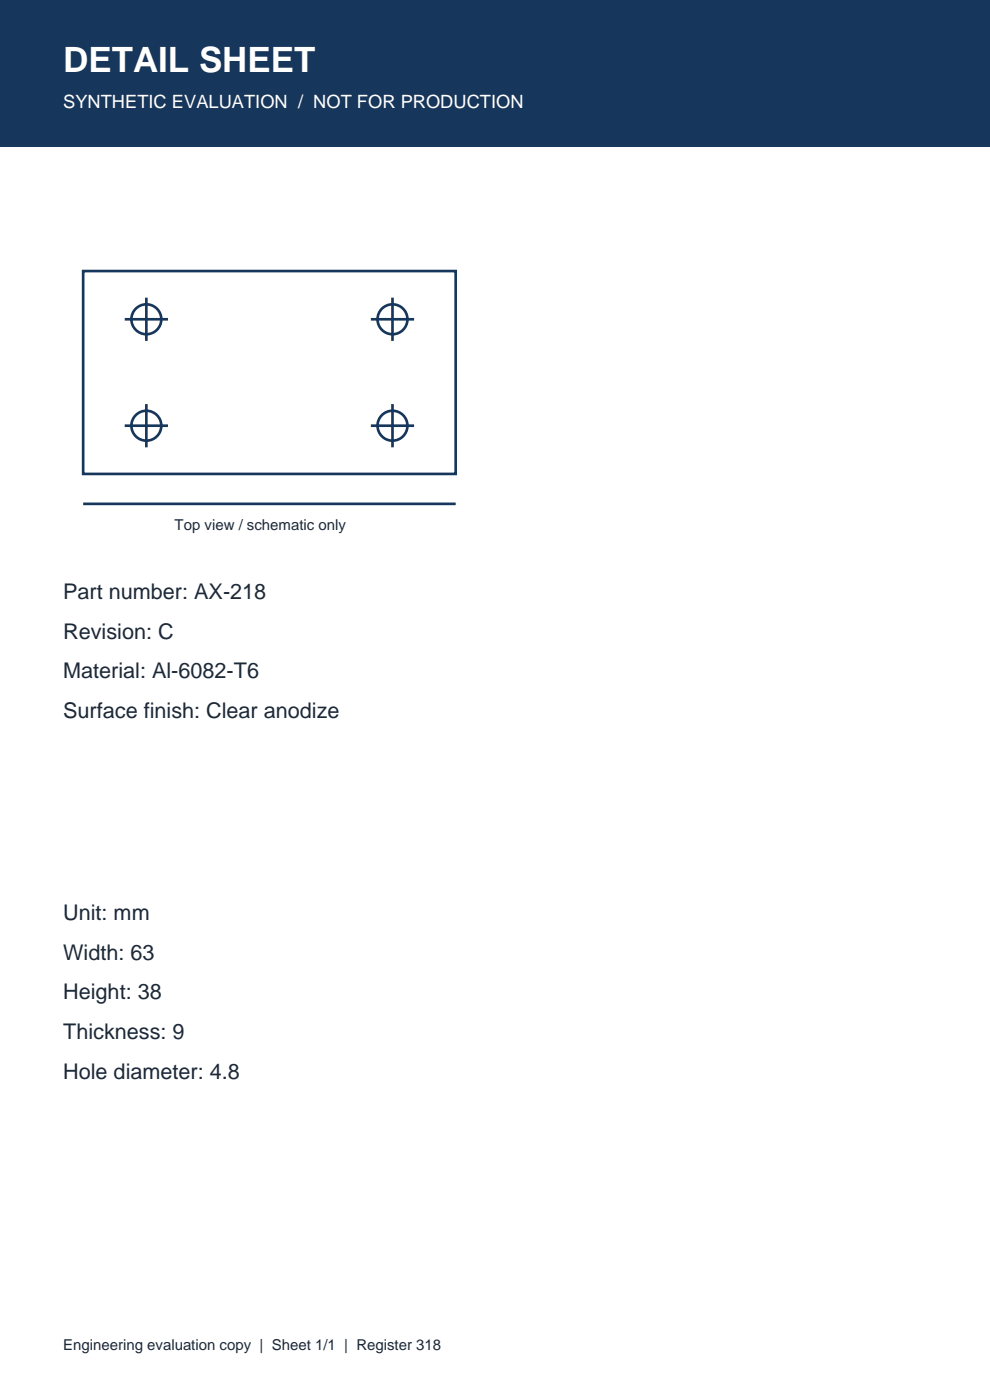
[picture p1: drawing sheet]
<svg xmlns="http://www.w3.org/2000/svg" width="210mm" height="297mm" viewBox="0 0 210 297" stroke-linecap="round" stroke-linejoin="round" font-family="sans-serif">
<defs><g id="words">
<text font-size="7.4" fill="#fff" x="13.4" y="15.2">DETAIL SHEET</text>
<g font-size="4.6" fill="#1d2937">
<text x="13.4" y="127">Part number: AX-218</text>
<text x="13.4" y="135.5">Revision: C</text>
<text x="13.4" y="143.9">Material: Al-6082-T6</text>
<text x="13.4" y="152.4">Surface finish: Clear anodize</text>
<text x="13.4" y="195.1">Unit: mm</text>
<text x="13.4" y="203.6">Width: 63</text>
<text x="13.4" y="212">Height: 38</text>
<text x="13.4" y="220.5">Thickness: 9</text>
<text x="13.4" y="229">Hole diameter: 4.8</text>
</g>
<text font-size="3.9" fill="#fff" x="13.4" y="22.9">SYNTHETIC EVALUATION / NOT FOR PRODUCTION</text>
<g font-size="3.2" fill="#1d2937">
<text x="37" y="112.5">Top view / schematic only</text>
<text x="13.4" y="286.4">Engineering evaluation copy | Sheet 1/1 | Register 318</text>
</g>
</g></defs>
<path d="M0 0h210v31h-210z" fill-rule="evenodd" fill="#17365b"/>
<g fill="none" stroke="#17365b" stroke-width=".56">
<path d="M17.6 57.5h79.1v43h-79.1zM26.5 67.7h9.1M31 63.1v9.2M78.7 67.7h9.1M83.3 63.1v9.2M26.5 90.3h9.1M31 85.7v9.2M78.7 90.3h9.1M83.3 85.7v9.2M17.6 106.9h79.1"/>
<circle cx="31" cy="67.7" r="3.2"/>
<circle cx="83.3" cy="67.7" r="3.2"/>
<circle cx="31" cy="90.3" r="3.2"/>
<circle cx="83.3" cy="90.3" r="3.2"/>
</g>
<use href="#words"/>
</svg>
